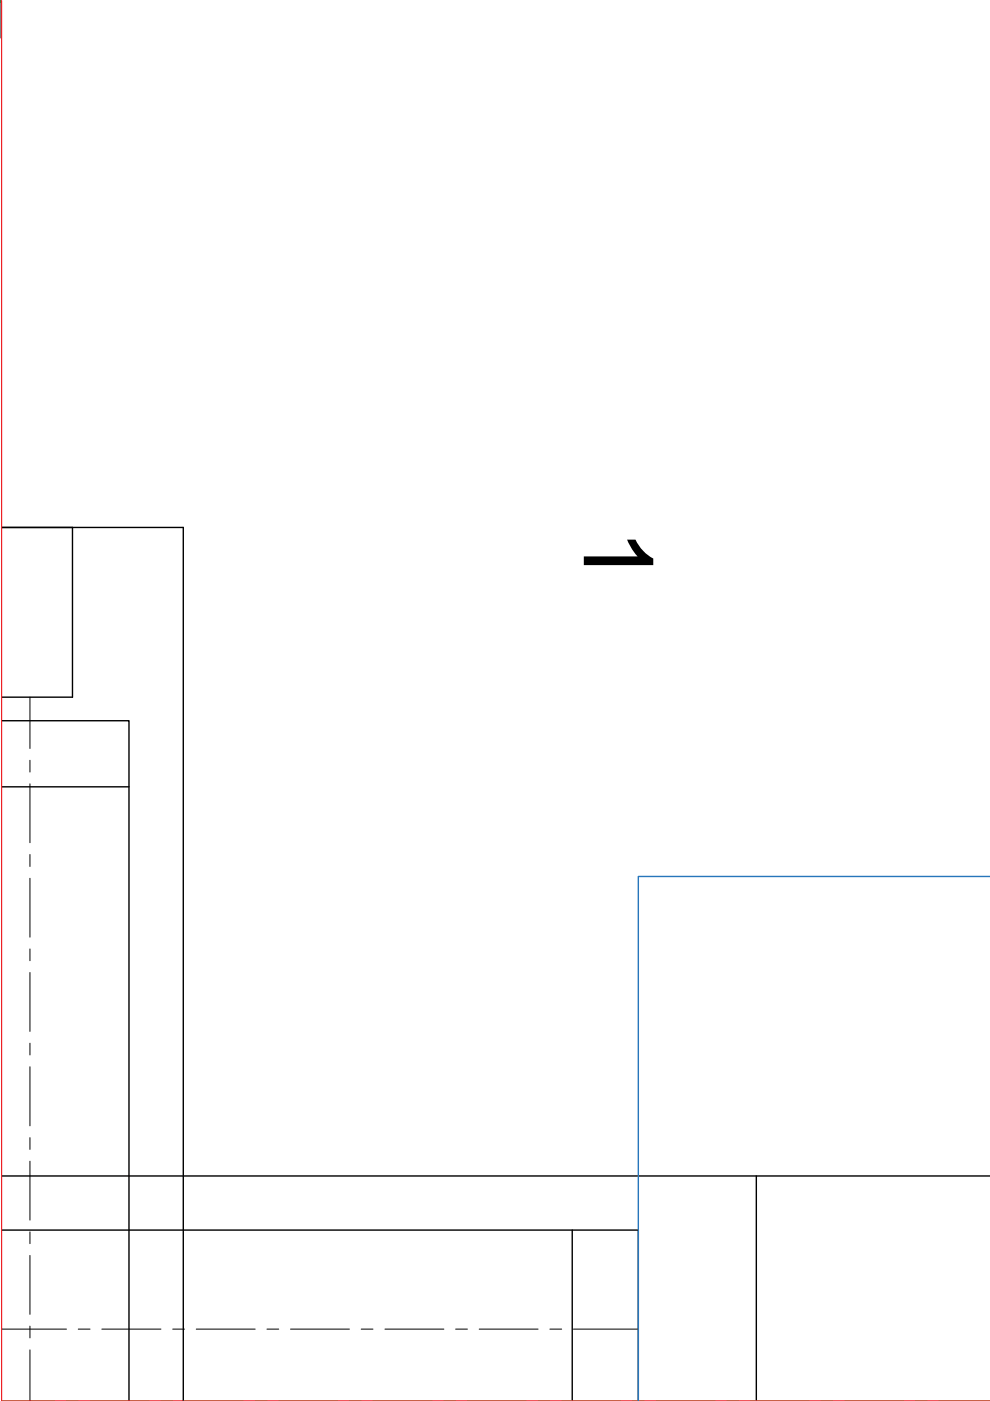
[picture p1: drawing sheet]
<svg xmlns="http://www.w3.org/2000/svg" width="210mm" height="297mm" viewBox="0 0 210 297" stroke-linecap="round" stroke-linejoin="round" font-family="sans-serif">
<defs><g id="words">
<text font-size="21" x="123.8" y="112.3" transform="rotate(90 123.8 112.3)">1</text>
</g></defs>
<!-- layer: 0 -->
<g fill="none" stroke="#58ba48" stroke-width=".21">
<path d="M0 .1v.4M.3 297h11.3M14.1 297h2.5M19.1 297h12.5M34.1 297h2.5M39.1 297h12.5M54.1 297h2.5M59.1 297h12.5M74.1 297h2.5M79.1 297h12.5M94.1 297h2.5M99.1 297h12.5"/>
<path d="M114.1 297h2.5M119.1 297h12.5M134.1 297h2.5M139.1 297h12.5M154.1 297h2.5M159.1 297h12.5M174.1 297h2.5M179.1 297h12.5M194.1 297h2.5M199.1 297h10.8"/>
</g>
<g fill="none" stroke="#000" stroke-width=".21">
<path d="M0 .1v8M6.3 147.8v10.9M6.3 161.2v2.5M6.3 166.2v12.5M6.3 181.2v2.5M6.3 186.2v12.5M6.3 201.2v2.5M6.3 206.2v12.5M6.3 221.2v2.5M6.3 226.2v12.5M6.3 241.2v2.5M6.3 246.2v12.5"/>
<path d="M6.3 261.2v2.5M6.3 266.2v12.5M.3 281.8h13.8M6.3 281.2v2.5M6.3 286.2v10.8M16.6 281.8h2.5M21.6 281.8h12.5M36.6 281.8h2.5M41.6 281.8h12.5M56.6 281.8h2.5M61.6 281.8h12.5M76.6 281.8h2.5"/>
<path d="M81.6 281.8h12.5M96.6 281.8h2.5M101.6 281.8h12.5M116.6 281.8h2.5M121.6 281.8h13.7"/>
</g>
<path d="M.3 .1v296.9h209.6" fill="none" stroke="#ed1f24" stroke-width=".21"/>
<path d="M.3 111.8h38.6v185.2M15.4 111.8v36h-15.1M.3 152.8h27v144.2M.3 166.8h27M.3 249.3h160.1M209.9 249.3h-49.5v47.7M.3 260.8h135v36.2M121.3 260.8v36.2" fill="none" stroke="#000" stroke-width=".3"/>
<path d="M209.9 185.8h-74.6v111.2" fill="none" stroke="#2776bb" stroke-width=".3"/>
<use href="#words"/>
</svg>
